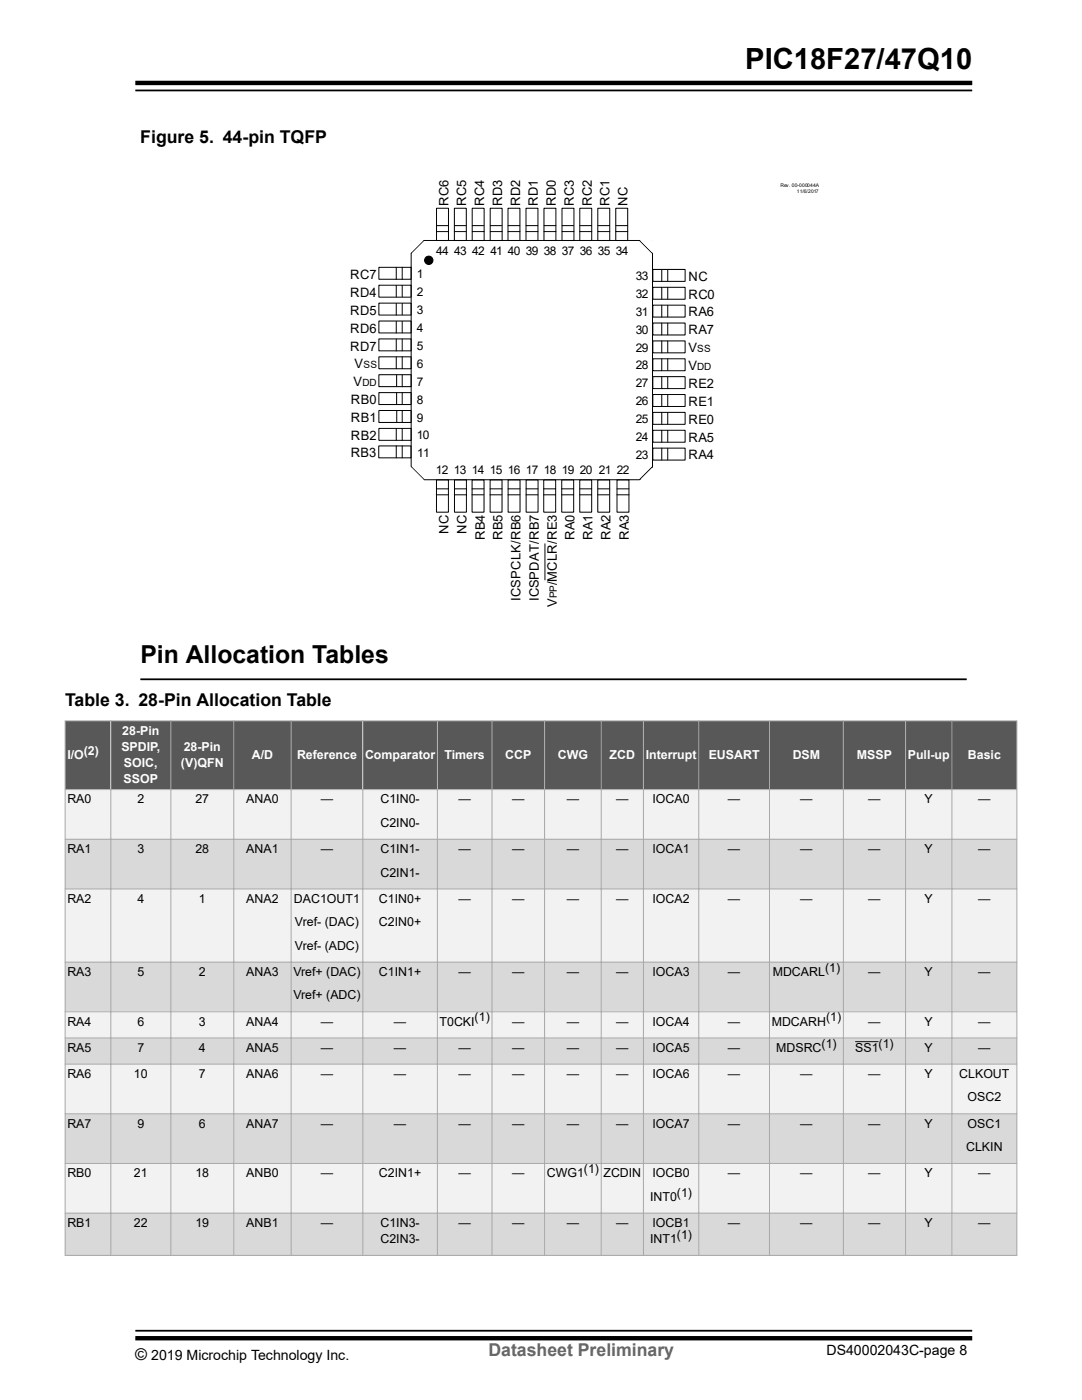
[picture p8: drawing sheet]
<svg xmlns="http://www.w3.org/2000/svg" width="216mm" height="279mm" viewBox="0 0 216 279" stroke-linecap="round" stroke-linejoin="round" font-family="sans-serif">
<defs><g id="words">
<text font-size="5.8" x="148.7" y="13.7">PIC18F27/47Q10</text>
<text font-size="4.9" x="28" y="132.2">Pin Allocation Tables</text>
<g font-size="3.5">
<text x="28" y="28.6">Figure 5. 44-pin TQFP</text>
<text x="13" y="141">Table 3. 28-Pin Allocation Table</text>
</g>
<text font-size="3.5" fill="#656565" x="97.5" y="270.7">Datasheet Preliminary</text>
<text font-size="3.2" x="27" y="271.3">©</text>
<g font-size="2.8">
<text x="30.2" y="271.3">2019 Microchip Technology Inc.</text>
<text x="164.9" y="270.5">DS40002043C-page 8</text>
</g>
<g font-size="2.6">
<text x="21.1" y="16.6">Last Edit:</text>
<text x="44.9" y="16.6">11/6/2017</text>
<text x="21.1" y="19.8">First Used:</text>
<text x="44.9" y="19.8">N/A</text>
<text x="89.5" y="41.2" transform="rotate(-90 89.5 41.2)">RC6</text>
<text x="93" y="41.2" transform="rotate(-90 93 41.2)">RC5</text>
<text x="96.6" y="41.2" transform="rotate(-90 96.6 41.2)">RC4</text>
<text x="100.2" y="41.2" transform="rotate(-90 100.2 41.2)">RD3</text>
<text x="103.8" y="41.2" transform="rotate(-90 103.8 41.2)">RD2</text>
<text x="107.3" y="41.2" transform="rotate(-90 107.3 41.2)">RD1</text>
<text x="110.9" y="41.2" transform="rotate(-90 110.9 41.2)">RD0</text>
<text x="114.5" y="41.2" transform="rotate(-90 114.5 41.2)">RC3</text>
<text x="118.1" y="41.2" transform="rotate(-90 118.1 41.2)">RC2</text>
<text x="121.6" y="41.2" transform="rotate(-90 121.6 41.2)">RC1</text>
<text x="125.2" y="41.1" transform="rotate(-90 125.2 41.1)">NC</text>
<text x="69.9" y="55.6">RC7</text>
<text x="69.9" y="59.2">RD4</text>
<text x="137.4" y="59.7">RC0</text>
<text x="137.4" y="56.1">NC</text>
<text x="69.9" y="62.8">RD5</text>
<text x="137.4" y="63.2">RA6</text>
<text x="69.9" y="66.4">RD6</text>
<text x="69.9" y="70">RD7</text>
<text x="137.4" y="66.7">RA7</text>
<text x="137.4" y="70.3">V</text>
<text x="70.6" y="77.1">V</text>
<text x="70.8" y="73.5">V</text>
<text x="137.4" y="73.8">V</text>
<text x="137.4" y="77.4">RE2</text>
<text x="70" y="80.6">RB0</text>
<text x="137.4" y="81">RE1</text>
<text x="70" y="84.2">RB1</text>
<text x="70" y="87.8">RB2</text>
<text x="137.4" y="84.5">RE0</text>
<text x="137.4" y="88.1">RA5</text>
<text x="70" y="91.2">RB3</text>
<text x="137.4" y="91.6">RA4</text>
<text x="89.5" y="106.6" transform="rotate(-90 89.5 106.6)">NC</text>
<text x="93.1" y="106.5" transform="rotate(-90 93.1 106.5)">NC</text>
<text x="96.7" y="107.8" transform="rotate(-90 96.7 107.8)">RB4</text>
<text x="100.3" y="107.8" transform="rotate(-90 100.3 107.8)">RB5</text>
<text x="114.7" y="107.8" transform="rotate(-90 114.7 107.8)">RA0</text>
<text x="118.2" y="107.8" transform="rotate(-90 118.2 107.8)">RA1</text>
<text x="121.8" y="107.8" transform="rotate(-90 121.8 107.8)">RA2</text>
<text x="125.4" y="107.8" transform="rotate(-90 125.4 107.8)">RA3</text>
<text x="103.9" y="119.9" transform="rotate(-90 103.9 119.9)">ICSPCLK/RB6</text>
<text x="111.1" y="116.8" transform="rotate(-90 111.1 116.8)">/MCLR/RE3</text>
<text x="107.5" y="120" transform="rotate(-90 107.5 120)">ICSPDAT/RB7</text>
<text x="111.1" y="121.2" transform="rotate(-90 111.1 121.2)">V</text>
</g>
<g font-size="2.5" fill="#fff">
<text x="24.2" y="149.8">SPDIP,</text>
<text x="24.4" y="146.6">28-Pin</text>
<text x="36.7" y="149.8">28-Pin</text>
<text x="13.4" y="151.4">I/O</text>
<text x="16.7" y="150.6">(2)</text>
<text x="24.7" y="153">SOIC,</text>
<text x="36.1" y="153">(V)QFN</text>
<text x="50.2" y="151.4">A/D</text>
<text x="59.3" y="151.4">Reference</text>
<text x="72.8" y="151.4">Comparator</text>
<text x="88.7" y="151.4">Timers</text>
<text x="100.8" y="151.4">CCP</text>
<text x="111.3" y="151.4">CWG</text>
<text x="121.6" y="151.4">ZCD</text>
<text x="128.8" y="151.4">Interrupt</text>
<text x="141.4" y="151.4">EUSART</text>
<text x="158.2" y="151.4">DSM</text>
<text x="171" y="151.4">MSSP</text>
<text x="181.1" y="151.4">Pull-up</text>
<text x="193.1" y="151.4">Basic</text>
<text x="24.7" y="156.2">SSOP</text>
</g>
<g font-size="2.5">
<text x="13.4" y="160.3">RA0</text>
<text x="27.4" y="160.3">2</text>
<text x="39" y="160.3">27</text>
<text x="49.1" y="160.3">ANA0</text>
<text x="64" y="160.3">—</text>
<text x="75.9" y="160.3">C1IN0-</text>
<text x="91.5" y="160.3">—</text>
<text x="102.2" y="160.3">—</text>
<text x="113.1" y="160.3">—</text>
<text x="122.9" y="160.3">—</text>
<text x="130.2" y="160.3">IOCA0</text>
<text x="145.3" y="160.3">—</text>
<text x="159.7" y="160.3">—</text>
<text x="173.3" y="160.3">—</text>
<text x="184.5" y="160.3">Y</text>
<text x="195.2" y="160.3">—</text>
<text x="75.9" y="165">C2IN0-</text>
<text x="13.4" y="170.3">RA1</text>
<text x="27.4" y="170.3">3</text>
<text x="39" y="170.3">28</text>
<text x="49.1" y="170.3">ANA1</text>
<text x="64" y="170.3">—</text>
<text x="75.9" y="170.3">C1IN1-</text>
<text x="91.5" y="170.3">—</text>
<text x="102.2" y="170.3">—</text>
<text x="113.1" y="170.3">—</text>
<text x="122.9" y="170.3">—</text>
<text x="130.2" y="170.3">IOCA1</text>
<text x="145.3" y="170.3">—</text>
<text x="159.7" y="170.3">—</text>
<text x="173.3" y="170.3">—</text>
<text x="184.5" y="170.3">Y</text>
<text x="195.2" y="170.3">—</text>
<text x="75.9" y="174.9">C2IN1-</text>
<text x="13.4" y="180.2">RA2</text>
<text x="27.4" y="180.2">4</text>
<text x="39.7" y="180.2">1</text>
<text x="49.1" y="180.2">ANA2</text>
<text x="58.7" y="180.2">DAC1OUT1</text>
<text x="58.8" y="184.9">Vref- (DAC)</text>
<text x="75.6" y="180.2">C1IN0+</text>
<text x="75.6" y="184.9">C2IN0+</text>
<text x="91.5" y="180.2">—</text>
<text x="102.2" y="180.2">—</text>
<text x="113.1" y="180.2">—</text>
<text x="122.9" y="180.2">—</text>
<text x="130.2" y="180.2">IOCA2</text>
<text x="145.3" y="180.2">—</text>
<text x="159.7" y="180.2">—</text>
<text x="173.3" y="180.2">—</text>
<text x="184.5" y="180.2">Y</text>
<text x="195.2" y="180.2">—</text>
<text x="58.8" y="189.5">Vref- (ADC)</text>
<text x="13.4" y="194.8">RA3</text>
<text x="27.4" y="194.8">5</text>
<text x="39.7" y="194.8">2</text>
<text x="49.1" y="194.8">ANA3</text>
<text x="58.5" y="194.8">Vref+ (DAC)</text>
<text x="75.6" y="194.8">C1IN1+</text>
<text x="91.5" y="194.8">—</text>
<text x="102.2" y="194.8">—</text>
<text x="113.1" y="194.8">—</text>
<text x="122.9" y="194.8">—</text>
<text x="130.2" y="194.8">IOCA3</text>
<text x="145.3" y="194.8">—</text>
<text x="154.2" y="194.8">MDCARL</text>
<text x="164.6" y="193.9">(1)</text>
<text x="173.3" y="194.8">—</text>
<text x="184.5" y="194.8">Y</text>
<text x="195.2" y="194.8">—</text>
<text x="58.5" y="199.5">Vref+ (ADC)</text>
<text x="94.7" y="203.9">(1)</text>
<text x="164.8" y="203.9">(1)</text>
<text x="13.4" y="204.7">RA4</text>
<text x="13.4" y="209.9">RA5</text>
<text x="27.4" y="204.7">6</text>
<text x="27.4" y="209.9">7</text>
<text x="39.7" y="204.7">3</text>
<text x="39.7" y="209.9">4</text>
<text x="49.1" y="204.7">ANA4</text>
<text x="49.1" y="209.9">ANA5</text>
<text x="64" y="204.7">—</text>
<text x="64" y="209.9">—</text>
<text x="78.6" y="204.7">—</text>
<text x="78.6" y="209.9">—</text>
<text x="87.7" y="204.7">T0CKI</text>
<text x="91.5" y="209.9">—</text>
<text x="102.2" y="204.7">—</text>
<text x="102.2" y="209.9">—</text>
<text x="113.1" y="204.7">—</text>
<text x="113.1" y="209.9">—</text>
<text x="122.9" y="204.7">—</text>
<text x="122.9" y="209.9">—</text>
<text x="130.2" y="204.7">IOCA4</text>
<text x="130.2" y="209.9">IOCA5</text>
<text x="145.3" y="204.7">—</text>
<text x="145.3" y="209.9">—</text>
<text x="154" y="204.7">MDCARH</text>
<text x="154.9" y="209.9">MDSRC</text>
<text x="163.9" y="209.1">(1)</text>
<text x="170.6" y="209.9">SS1</text>
<text x="173.3" y="204.7">—</text>
<text x="175.3" y="209.1">(1)</text>
<text x="184.5" y="209.9">Y</text>
<text x="184.5" y="204.7">Y</text>
<text x="195.2" y="204.7">—</text>
<text x="195.2" y="209.9">—</text>
<text x="13.4" y="215.1">RA6</text>
<text x="26.7" y="215.1">10</text>
<text x="39.7" y="215.1">7</text>
<text x="49.1" y="215.1">ANA6</text>
<text x="64" y="215.1">—</text>
<text x="78.6" y="215.1">—</text>
<text x="91.5" y="215.1">—</text>
<text x="102.2" y="215.1">—</text>
<text x="113.1" y="215.1">—</text>
<text x="122.9" y="215.1">—</text>
<text x="130.2" y="215.1">IOCA6</text>
<text x="145.3" y="215.1">—</text>
<text x="159.7" y="215.1">—</text>
<text x="173.3" y="215.1">—</text>
<text x="184.5" y="215.1">Y</text>
<text x="191.4" y="215.1">CLKOUT</text>
<text x="193.1" y="219.8">OSC2</text>
<text x="13.4" y="225">RA7</text>
<text x="27.4" y="225">9</text>
<text x="39.7" y="225">6</text>
<text x="49.1" y="225">ANA7</text>
<text x="64" y="225">—</text>
<text x="78.6" y="225">—</text>
<text x="91.5" y="225">—</text>
<text x="102.2" y="225">—</text>
<text x="113.1" y="225">—</text>
<text x="122.9" y="225">—</text>
<text x="130.2" y="225">IOCA7</text>
<text x="145.3" y="225">—</text>
<text x="159.7" y="225">—</text>
<text x="173.3" y="225">—</text>
<text x="184.5" y="225">Y</text>
<text x="193.1" y="225">OSC1</text>
<text x="192.8" y="229.7">CLKIN</text>
<text x="13.4" y="235">RB0</text>
<text x="26.7" y="235">21</text>
<text x="39" y="235">18</text>
<text x="49.1" y="235">ANB0</text>
<text x="64" y="235">—</text>
<text x="75.6" y="235">C2IN1+</text>
<text x="91.5" y="235">—</text>
<text x="102.2" y="235">—</text>
<text x="109.1" y="235">CWG1</text>
<text x="116.5" y="234.1">(1)</text>
<text x="120.4" y="235">ZCDIN</text>
<text x="129.7" y="239.6">INT0</text>
<text x="130.2" y="235">IOCB0</text>
<text x="135.1" y="238.8">(1)</text>
<text x="145.3" y="235">—</text>
<text x="159.7" y="235">—</text>
<text x="173.3" y="235">—</text>
<text x="184.5" y="235">Y</text>
<text x="195.2" y="235">—</text>
<text x="13.4" y="244.9">RB1</text>
<text x="26.7" y="244.9">22</text>
<text x="39" y="244.9">19</text>
<text x="49.1" y="244.9">ANB1</text>
<text x="64" y="244.9">—</text>
<text x="75.9" y="244.9">C1IN3-</text>
<text x="91.5" y="244.9">—</text>
<text x="102.2" y="244.9">—</text>
<text x="113.1" y="244.9">—</text>
<text x="122.9" y="244.9">—</text>
<text x="130.2" y="244.9">IOCB1</text>
<text x="145.3" y="244.9">—</text>
<text x="159.7" y="244.9">—</text>
<text x="173.3" y="244.9">—</text>
<text x="184.5" y="244.9">Y</text>
<text x="195.2" y="244.9">—</text>
<text x="75.9" y="248.1">C2IN3-</text>
<text x="129.7" y="248.1">INT1</text>
<text x="135.1" y="247.3">(1)</text>
</g>
<g font-size="2.4">
<text x="87.1" y="50.9">44</text>
<text x="90.6" y="50.9">43</text>
<text x="94.2" y="50.9">42</text>
<text x="97.8" y="50.9">41</text>
<text x="101.3" y="50.9">40</text>
<text x="104.9" y="50.9">39</text>
<text x="108.5" y="50.9">38</text>
<text x="112.1" y="50.9">37</text>
<text x="115.7" y="50.9">36</text>
<text x="119.3" y="50.9">35</text>
<text x="122.9" y="50.9">34</text>
<text x="83.2" y="59.1">2</text>
<text x="83.2" y="55.6">1</text>
<text x="126.9" y="56">33</text>
<text x="126.9" y="59.5">32</text>
<text x="83.2" y="62.7">3</text>
<text x="126.9" y="63.1">31</text>
<text x="83.2" y="69.9">5</text>
<text x="83.2" y="66.3">4</text>
<text x="126.9" y="70.2">29</text>
<text x="126.9" y="66.6">30</text>
<text x="83.2" y="77">7</text>
<text x="83.2" y="73.4">6</text>
<text x="126.9" y="77.3">27</text>
<text x="126.9" y="73.7">28</text>
<text x="83.2" y="80.6">8</text>
<text x="126.9" y="80.9">26</text>
<text x="83.2" y="87.7">10</text>
<text x="83.2" y="84.1">9</text>
<text x="126.9" y="84.5">25</text>
<text x="126.9" y="88">24</text>
<text x="83.3" y="91.1">11</text>
<text x="87" y="94.7">12</text>
<text x="90.6" y="94.7">13</text>
<text x="94.2" y="94.7">14</text>
<text x="97.7" y="94.7">15</text>
<text x="101.3" y="94.7">16</text>
<text x="104.9" y="94.7">17</text>
<text x="108.5" y="94.7">18</text>
<text x="112.1" y="94.7">19</text>
<text x="115.7" y="94.7">20</text>
<text x="119.5" y="94.7">21</text>
<text x="123.1" y="94.7">22</text>
<text x="126.9" y="91.6">23</text>
</g>
<g font-size="2">
<text x="139.1" y="70.3">SS</text>
<text x="72.3" y="77.1">DD</text>
<text x="72.5" y="73.5">SS</text>
<text x="139.1" y="73.8">DD</text>
<text x="111.1" y="119.4" transform="rotate(-90 111.1 119.4)">PP</text>
</g>
<g font-size="1">
<text x="155.7" y="37.4">Rev. 00-000044A</text>
<text x="159" y="38.6">11/6/2017</text>
</g>
</g></defs>
<g fill="none" stroke="#000" stroke-width=".2">
<path d="M75.6 56.9h6.4v2.4h-6.4zM82 48h48.2v47.7h-48.2zM84.5 48l-2.5 2.6M127.6 48l2.6 2.6M75.6 78.4h6.4v2.3h-6.4zM75.6 74.8h6.4v2.4h-6.4zM75.6 71.2h6.4v2.4h-6.4zM75.6 67.6h6.4v2.4h-6.4zM75.6 64.1h6.4v2.3h-6.4zM75.6 60.5h6.4v2.4h-6.4zM75.6 89h6.4v2.4h-6.4zM75.6 85.5h6.4v2.4h-6.4z"/>
<path d="M75.6 81.9h6.4v2.4h-6.4zM82.1 93.2l2.5 2.5M130.2 93.1l-2.5 2.6M108.7 108.5v7.2"/>
<circle cx="85.6" cy="51.9" r=".83"/>
</g>
<circle cx="85.6" cy="51.9" r=".83" fill="#000"/>
<g fill="#fff">
<path d="M128.8 46.5l2.9 2.8-1.3 1.3-2.9-2.8z" fill-rule="evenodd"/>
<path d="M81.8 93l2.9 2.9-1.5 1.5-2.9-2.8z" fill-rule="evenodd"/>
<path d="M130.4 93.1l1.6 1.6-2.9 2.8-1.5-1.5z" fill-rule="evenodd"/>
<path d="M80.5 49.4l2.8-2.8 1.3 1.3-2.8 2.8z" fill-rule="evenodd"/>
</g>
<g fill="none" stroke="#000" stroke-width=".2">
<path d="M75.6 53.4h6.4v2.3h-6.4zM79.1 53.4v2.4M79.1 56.9v2.4M80.3 53.4v2.3M80.3 56.9v2.3M87.1 41.6h2.4v6.4h-2.4zM87.1 46.2h2.4M87.1 45h2.3M90.7 41.6h2.3v6.4h-2.3zM90.7 46.2h2.4M90.7 45h2.3M94.2 41.6h2.4v6.4h-2.4z"/>
<path d="M94.2 46.2h2.4M94.2 45h2.3M97.8 41.6h2.4v6.4h-2.4zM97.8 46.2h2.4M97.8 45h2.3M101.4 41.6h2.3v6.4h-2.3zM101.4 46.2h2.4M101.4 45h2.3M105 41.6h2.3v6.4h-2.3zM105 46.2h2.3M105 45h2.3M108.5 41.6h2.4v6.4h-2.4z"/>
<path d="M108.5 46.2h2.4M108.6 45h2.3M112.1 41.6h2.4v6.4h-2.4zM112.1 46.2h2.4M112.2 45h2.3M115.7 41.6h2.4v6.4h-2.4zM115.7 46.2h2.4M115.7 45h2.3M119.3 41.6h2.4v6.4h-2.4zM119.3 46.2h2.4M119.3 45h2.3M122.9 41.6h2.4v6.4h-2.4z"/>
<path d="M122.9 46.2h2.4M122.9 45h2.3M130.3 53.8h6.4v2.4h-6.4zM130.3 57.3h6.4v2.4h-6.4zM132 53.8v2.4M132 57.3v2.4M133.2 53.8v2.3M133.2 57.4v2.3M79.1 60.6v2.3M79.1 64.1v2.3M79.1 67.7v2.3M79.1 71.2v2.4"/>
<path d="M79.1 74.8v2.4M79.1 78.4v2.3M80.3 60.6v2.2M80.3 64.1v2.3M80.3 67.6v2.4M80.3 71.2v2.4M80.3 74.8v2.4M80.3 78.4v2.3M130.3 60.9h6.4v2.4h-6.4zM130.3 64.5h6.4v2.4h-6.4zM130.3 68h6.4v2.4h-6.4zM130.3 71.6h6.4v2.4h-6.4z"/>
<path d="M130.3 75.2h6.4v2.4h-6.4zM130.3 78.7h6.4v2.4h-6.4zM132 60.9v2.4M132 64.5v2.4M132 68v2.4M132 71.6v2.4M132 75.2v2.4M132 78.7v2.4M133.2 60.9v2.3M133.2 64.5v2.3M133.2 68.1v2.3M133.2 71.6v2.3"/>
<path d="M133.2 75.2v2.3M133.2 78.8v2.3M79.1 85.5v2.4M79.1 89v2.4M79.2 82v2.3M80.3 81.9v2.4M80.3 85.5v2.4M80.3 89v2.4M87.1 98.7h2.3M87.1 97.6h2.4M87.1 95.8h2.4v6.4h-2.4zM90.7 98.7h2.3"/>
<path d="M90.7 97.6h2.4M90.7 95.8h2.4v6.4h-2.4zM94.2 98.7h2.4M94.2 97.6h2.4M94.2 95.8h2.4v6.4h-2.4zM97.8 98.7h2.3M97.8 97.6h2.4M97.8 95.8h2.4v6.4h-2.4zM101.4 98.7h2.3M101.4 97.6h2.4M101.4 95.8h2.4v6.4h-2.4zM105 98.7h2.3"/>
<path d="M105 97.6h2.4M105 95.8h2.4v6.4h-2.4zM108.5 98.7h2.3M108.5 97.6h2.4M108.5 95.8h2.4v6.4h-2.4zM112.1 98.7h2.3M112.1 97.6h2.4M112.1 95.8h2.4v6.4h-2.4zM115.7 98.7h2.3M115.7 97.6h2.4M115.7 95.8h2.4v6.4h-2.4zM119.3 98.7h2.3"/>
<path d="M119.3 97.6h2.4M119.3 95.8h2.4v6.4h-2.4zM123.1 98.7h2.4M123.1 97.6h2.4M123.1 95.8h2.4v6.4h-2.4zM130.3 82.3h6.4v2.4h-6.4zM130.3 85.9h6.4v2.4h-6.4zM130.3 89.4h6.4v2.4h-6.4zM132 82.3v2.4M132 85.9v2.4M132 89.4v2.4M133.2 82.3v2.3"/>
<path d="M133.2 85.9v2.3M133.2 89.5v2.3"/>
</g>
<path d="M28 135.6h164.9" fill="none" stroke="#000" stroke-width=".35"/>
<path d="M13 157.6h189.9v9.9h-189.9z" fill-rule="evenodd" fill="#f2f2f2"/>
<path d="M13 167.5h189.9v9.9h-189.9z" fill-rule="evenodd" fill="#d9d9d9"/>
<path d="M13 177.4h189.9v14.6h-189.9z" fill-rule="evenodd" fill="#f2f2f2"/>
<path d="M13 192h189.9v9.9h-189.9z" fill-rule="evenodd" fill="#d9d9d9"/>
<path d="M13 201.9h189.9v5.2h-189.9z" fill-rule="evenodd" fill="#f2f2f2"/>
<path d="M13 207.1h189.9v5.3h-189.9z" fill-rule="evenodd" fill="#d9d9d9"/>
<path d="M13 212.4h189.9v9.9h-189.9z" fill-rule="evenodd" fill="#f2f2f2"/>
<path d="M13 222.3h189.9v9.9h-189.9z" fill-rule="evenodd" fill="#d9d9d9"/>
<path d="M13 232.2h189.9v9.9h-189.9z" fill-rule="evenodd" fill="#f2f2f2"/>
<path d="M13 242.1h189.9v8.4h-189.9z" fill-rule="evenodd" fill="#d9d9d9"/>
<g fill="#585858">
<path d="M13.1 143.9h8.9v13.6h-8.9z" fill-rule="evenodd"/>
<path d="M22.2 143.9h11.8v13.6h-11.8z" fill-rule="evenodd"/>
<path d="M34.2 143.9h12.4v13.6h-12.4z" fill-rule="evenodd"/>
<path d="M46.7 143.9h11.3v13.6h-11.3z" fill-rule="evenodd"/>
<path d="M58.2 143.9h14.1v13.6h-14.1z" fill-rule="evenodd"/>
<path d="M72.5 143.9h14.7v13.6h-14.7z" fill-rule="evenodd"/>
<path d="M87.4 143.9h10.7v13.6h-10.7z" fill-rule="evenodd"/>
<path d="M98.3 143.9h10.3v13.6h-10.3z" fill-rule="evenodd"/>
<path d="M108.7 143.9h11.2v13.6h-11.2z" fill-rule="evenodd"/>
<path d="M120.1 143.9h8.2v13.6h-8.2z" fill-rule="evenodd"/>
<path d="M128.5 143.9h10.8v13.6h-10.8z" fill-rule="evenodd"/>
<path d="M139.5 143.9h14v13.6h-14z" fill-rule="evenodd"/>
<path d="M153.6 143.9h14.6v13.6h-14.6z" fill-rule="evenodd"/>
<path d="M168.4 143.9h12.2v13.6h-12.2z" fill-rule="evenodd"/>
<path d="M180.8 143.9h9.1v13.6h-9.1z" fill-rule="evenodd"/>
<path d="M190 143.9h12.8v13.6h-12.8z" fill-rule="evenodd"/>
</g>
<path d="M170.6 207.9h4.7" fill="none" stroke="#000" stroke-width=".2"/>
<g fill="none" stroke="#a7a9ab" stroke-width=".2">
<path d="M12.9 143.9h190.1M12.9 157.6h190.1M13 143.8v106.8M22.1 143.8v106.8M34.1 143.8v106.8M46.6 143.8v106.8M58.1 143.8v106.8M72.4 143.8v106.8M87.3 143.8v106.8M98.2 143.8v106.8M108.7 143.8v106.8M120 143.8v106.8"/>
<path d="M128.4 143.8v106.8M139.4 143.8v106.8M153.5 143.8v106.8M168.3 143.8v106.8M180.7 143.8v106.8M189.9 143.8v106.8M202.9 143.8v106.8M12.9 167.5h190.1M12.9 177.4h190.1M12.9 192h190.1M12.9 201.9h190.1M12.9 207.1h190.1"/>
<path d="M12.9 212.4h190.1M12.9 222.3h190.1M12.9 232.2h190.1M12.9 242.1h190.1M12.9 250.5h190.1"/>
</g>
<path d="M27 16.6h167M27 267.1h167" fill="none" stroke="#000" stroke-width=".88"/>
<path d="M27 18.1h167M27 265.6h167" fill="none" stroke="#000" stroke-width=".35"/>
<use href="#words"/>
</svg>
